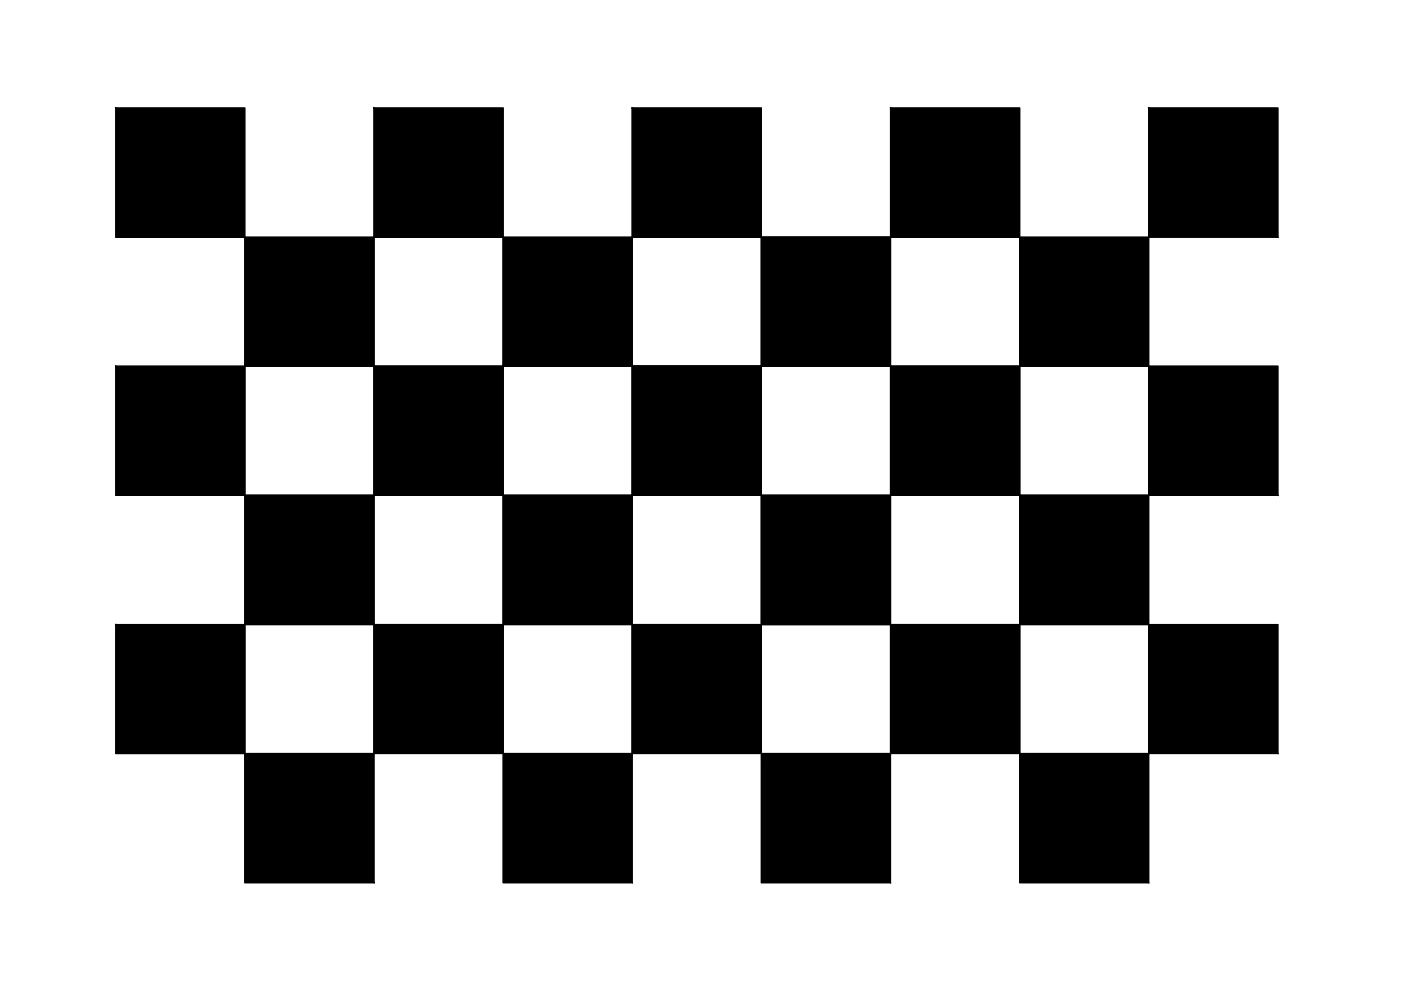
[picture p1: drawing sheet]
<svg xmlns="http://www.w3.org/2000/svg" width="297mm" height="210mm" viewBox="0 0 297 210" stroke-linecap="round" stroke-linejoin="round" font-family="sans-serif">
<!-- layer: 0 -->
<g fill="#000" stroke="#000" stroke-width=".21">
<path d="M24.6 22.9v27.4h27.3zM24.6 22.9h27.3v27.4z"/>
<path d="M24.6 50.3h27.3zM24.6 50.3h27.3z"/>
<path d="M79.3 50.3h27.4zM79.3 50.3h27.4zM79.3 22.9v27.4h27.4zM79.3 22.9h27.4v27.4z"/>
<path d="M134 50.3h27.4zM134 50.3h27.4zM134 22.9v27.4h27.4zM134 22.9h27.4v27.4z"/>
<path d="M161.4 50.3h27.4zM161.4 50.3h27.4z"/>
<path d="M188.8 50.3h27.4zM188.8 50.3h27.4zM188.8 22.9v27.4h27.4zM188.8 22.9h27.4v27.4z"/>
<path d="M243.5 22.9v27.4h27.4zM243.5 22.9h27.4v27.4z"/>
<path d="M51.9 50.3v27.3h27.4zM51.9 50.3h27.4v27.3z"/>
<path d="M106.7 50.3v27.3h27.3zM106.7 50.3h27.3v27.3z"/>
<path d="M106.7 77.6h27.3zM106.7 77.6h27.3z"/>
<path d="M134 77.6h27.4zM134 77.6h27.4z"/>
<path d="M161.4 50.3v27.3h27.4zM161.4 50.3h27.4v27.3z"/>
<path d="M216.2 50.3v27.3h27.3zM216.2 50.3h27.3v27.3z"/>
<path d="M24.6 77.6v27.4h27.3zM24.6 77.6h27.3v27.4z"/>
<path d="M51.9 105h27.4zM51.9 105h27.4z"/>
<path d="M79.3 77.6v27.4h27.4zM79.3 77.6h27.4v27.4z"/>
<path d="M106.7 105h27.3zM106.7 105h27.3z"/>
<path d="M134 77.6v27.4h27.4zM134 77.6h27.4v27.4z"/>
<path d="M134 105h27.4zM134 105h27.4z"/>
<path d="M161.4 105h27.4zM161.4 105h27.4z"/>
<path d="M188.8 77.6v27.4h27.4zM188.8 77.6h27.4v27.4z"/>
<path d="M188.8 105h27.4zM188.8 105h27.4z"/>
<path d="M216.2 105h27.3zM216.2 105h27.3z"/>
<path d="M243.5 77.6v27.4h27.4zM243.5 77.6h27.4v27.4z"/>
<path d="M51.9 105v27.4h27.4zM51.9 105h27.4v27.4z"/>
<path d="M106.7 105v27.4h27.3zM106.7 105h27.3v27.4z"/>
<path d="M161.4 105v27.4h27.4zM161.4 105h27.4v27.4z"/>
<path d="M161.4 132.4h27.4zM161.4 132.4h27.4z"/>
<path d="M188.8 132.4h27.4zM188.8 132.4h27.4z"/>
<path d="M216.2 105v27.4h27.3zM216.2 105h27.3v27.4z"/>
<path d="M24.6 159.8h27.3zM24.6 159.8h27.3zM24.6 132.4v27.4h27.3zM24.6 132.4h27.3v27.4z"/>
<path d="M51.9 159.8h27.4zM51.9 159.8h27.4z"/>
<path d="M79.3 132.4v27.4h27.4zM79.3 132.4h27.4v27.4z"/>
<path d="M134 132.4v27.4h27.4zM134 132.4h27.4v27.4z"/>
<path d="M188.8 132.4v27.4h27.4zM188.8 132.4h27.4v27.4z"/>
<path d="M243.5 132.4v27.4h27.4zM243.5 132.4h27.4v27.4z"/>
<path d="M51.9 159.8v27.4h27.4zM51.9 159.8h27.4v27.4z"/>
<path d="M106.7 159.8v27.4h27.3zM106.7 159.8h27.3v27.4z"/>
<path d="M161.4 159.8v27.4h27.4zM161.4 159.8h27.4v27.4z"/>
<path d="M216.2 159.8v27.4h27.3zM216.2 159.8h27.3v27.4z"/>
</g>
<g fill="none" stroke="#000" stroke-width=".25">
<path d="M24.6 22.9h27.3v27.4h-27.3zM79.3 22.9h27.4v27.4h-27.4zM134 22.9h27.4v27.4h-27.4zM188.8 22.9h27.4v27.4h-27.4zM243.5 22.9h27.4v27.4h-27.4zM51.9 50.3h27.4v27.3h-27.4zM79.3 50.3h27.4v27.3h-27.4zM106.7 50.3h27.3v27.3h-27.3zM134 50.3h27.4v27.3h-27.4zM161.4 50.3h27.4v27.3h-27.4zM188.8 50.3h27.4v27.3h-27.4zM216.2 50.3h27.3v27.3h-27.3z"/>
<path d="M24.6 77.6h27.3v27.4h-27.3zM51.9 77.6h27.4v27.4h-27.4zM79.3 77.6h27.4v27.4h-27.4zM106.7 77.6h27.3v27.4h-27.3zM134 77.6h27.4v27.4h-27.4zM161.4 77.6h27.4v27.4h-27.4zM188.8 77.6h27.4v27.4h-27.4zM216.2 77.6h27.3v27.4h-27.3zM243.5 77.6h27.4v27.4h-27.4zM51.9 105h27.4v27.4h-27.4zM79.3 105h27.4v27.4h-27.4zM106.7 105h27.3v27.4h-27.3z"/>
<path d="M134 105h27.4v27.4h-27.4zM161.4 105h27.4v27.4h-27.4zM188.8 105h27.4v27.4h-27.4zM216.2 105h27.3v27.4h-27.3zM24.6 132.4h27.3v27.4h-27.3zM51.9 132.4h27.4v27.4h-27.4zM79.3 132.4h27.4v27.4h-27.4zM106.7 132.4h27.3v27.4h-27.3zM134 132.4h27.4v27.4h-27.4zM161.4 132.4h27.4v27.4h-27.4zM188.8 132.4h27.4v27.4h-27.4zM216.2 132.4h27.3v27.4h-27.3z"/>
<path d="M243.5 132.4h27.4v27.4h-27.4zM51.9 159.8h27.4v27.4h-27.4zM106.7 159.8h27.3v27.4h-27.3zM161.4 159.8h27.4v27.4h-27.4zM216.2 159.8h27.3v27.4h-27.3z"/>
</g>
</svg>
